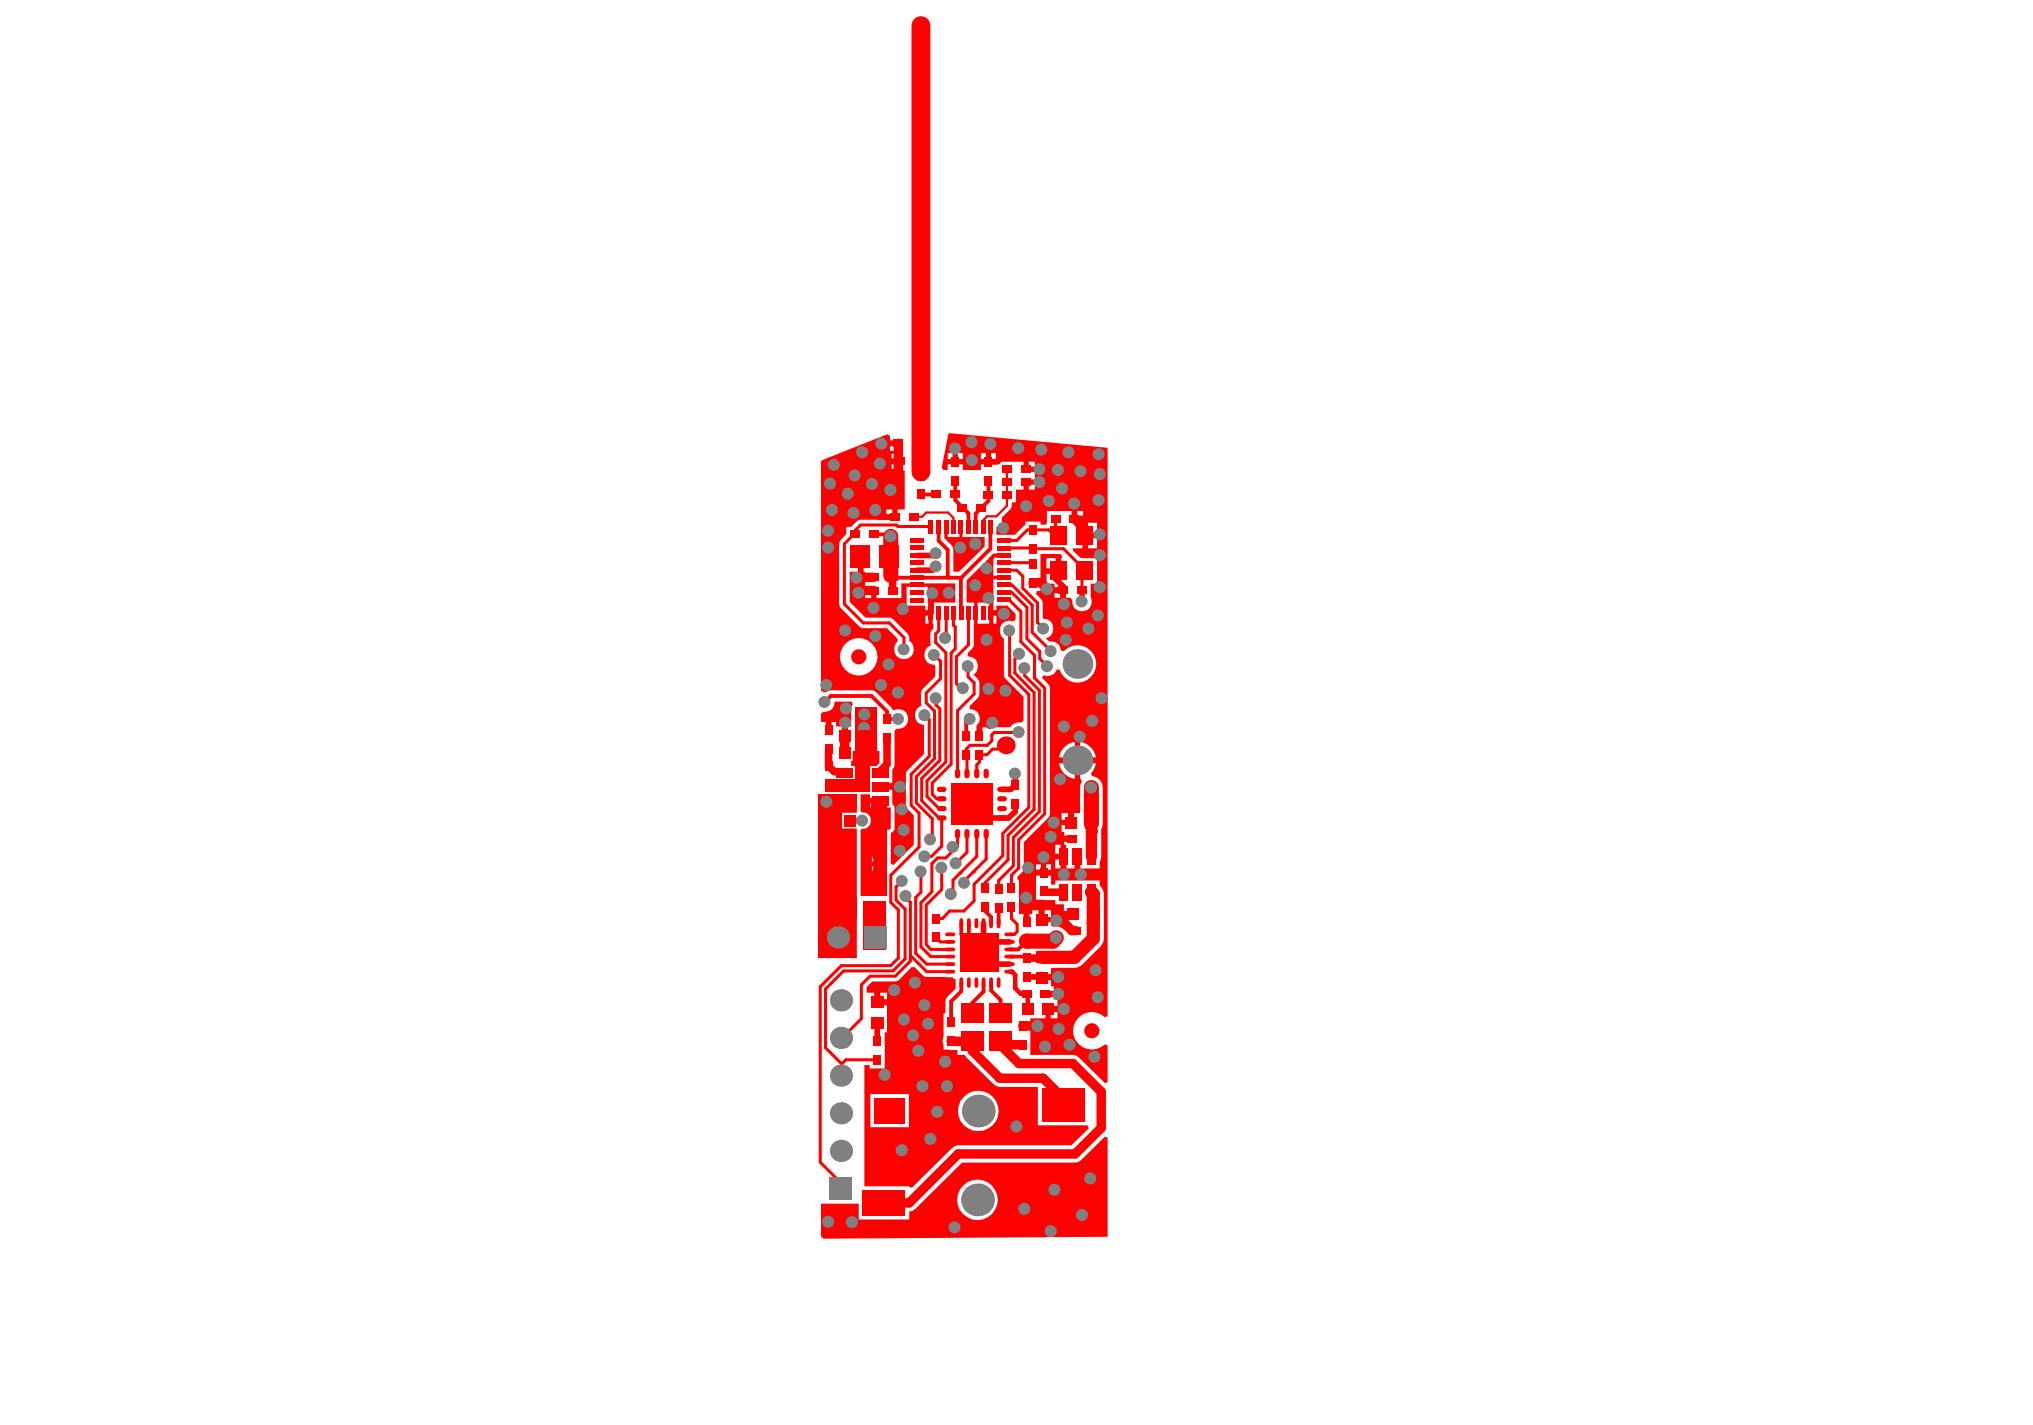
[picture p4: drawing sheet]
<svg xmlns="http://www.w3.org/2000/svg" width="287mm" height="201mm" viewBox="0 0 287 201" stroke-linecap="round" stroke-linejoin="round" font-family="sans-serif">
<g fill="#f00">
<path d="M115.8 100.7l.3-.3a1.4 1.4 0 0 0 1.7-1.4h2.4a.87 .87 0 0 1-.1 .9v2.6h-.5v1.3h-.8v-1.3h-.8v-.6h-.7v1.1h-.8v-1.1h-.7z"/>
<path d="M133.2 74.3h.5v1.5h1.7v-1.5h.4v1.5h3.1v1.3l-3.6 3.6h-.8l-.1-3.4-1.2-1.4z"/>
<path d="M121.9 102.3h1.2v-.3h.4v6.1h-.8v3.2h-1.6l-.2-.2 .1-.2h-.1v-3.5h.7v-1.2h.4v-.4h1.2v-1.6h-1.2v-.7h1.2v-.8l-.1 .5h-1.2zM122.5 106.7v.7h.7v-.7z"/>
<path d="M121.4 112.1h1.3v.5h1.5v.4h.4v.9h1.1v3l-.2 .2h-.9v4.8h-.4v.4h-1.2v4.1h-1.6v-9.3l.2-.1a1.17 1.17 0 0 0 1.2-1.2 1.17 1.17 0 0 0-1.2-1.2l-.2-.1zM122.7 113.4v.5h1.1v-.5zM123 117.1v4.4h.8v-4.4z"/>
<path d="M120.3 106h.6v-.2h2.3v.2h.9v1.7l-.5 .4h-.9v3.2h-2.1v.1h-1.4v-.8h1.4v-2.5h-.5v-.7h.2zM122.5 106.7v.7h.7v-.7zM120.9 106.7v.7h.7v-.7z"/>
<path d="M115.4 113.9l.3-.1 .5 .5v-1.2h.8v1.2l.5-.4h1.3v-.9h.7v.9h1.2l.2 .3v.5h-2.1v2.2h2.1v10h-.7v2.2h.7v6.1h-5.5zM117.5 114.7v.7h.7v-.7zM115.9 114.7v.7h.7v-.7zM115.9 116.2v.8l-.1 .1v4.4h2.4v-5.3zM117.4 122.3v4.4h.8v-4.4zM115.8 122.3v4.4h.8v-4.4zM118.7 126.9v.7h.7v-.7zM118.7 128.3v.8h.7v-.8zM118.6 130.4v1.5h1.5a2.09 2.09 0 0 0-1.5-1.5zM116.9 130.9l-.3 .4-.2 .6h1.4v-1.5l-.5 .2zM118.6 132.7v1.4a2.09 2.09 0 0 0 1.5-1.4zM116.4 132.7a2.09 2.09 0 0 0 1.4 1.4v-1.4z"/>
<path d="M115.8 65l9.4-3.7 .4 .2v.6h1.1v.5h.5v1h-.3l-.1 .4h.5v2.2h-.2l.2 .2h.3v5.5h-1v1.1h-.3v.3l-5.2 .1-1 .9h-.7v1.1l-.8 .8-.2 .5v8.8l2.9 2.9 .5 .2h3.3l1.5 1.5v.5a1.39 1.39 0 0 0 0 2 1.39 1.39 0 0 0 2-.1 1.39 1.39 0 0 0-.3-2 1.14 1.14 0 0 0-.2-1.1l-2.4-2.2h-3.6l-2.2-2.3v-4.2h1.1v-2.2h.8v2.2h.2v.3h1.3v.9h-1.3v1.1h1.3v.3h.3v1.1h3.6v-2.1h7.6v2.7h-3.2v3h.1v.7l-.2 .2a2.58 2.58 0 0 0-.2 2.1v.1a1.38 1.38 0 0 0-.9 1.6 1.38 1.38 0 0 0 1.4 1.1l.1 .2v1.4l-1.8 1.9a2.79 2.79 0 0 0-.1 2.2l-.1 .1a1.38 1.38 0 0 0-.8 1.5 1.38 1.38 0 0 0 1.2 1.2v4.1l-2.3 2.3-.2 .6v4.3l.2 .6 .9 .9v4.1l-2.9 2.9-.3-.2v-4.3l.3-.3 .2-.3v-3.2l-.3-.3v-2.1h-1.7v-.8h1.7v-2l.2-.3 .1-.5v-4.7l.3-.3a1.4 1.4 0 0 0 1.6-1.6 1.4 1.4 0 0 0-2.1-1l-.3-.4-2.4-2.3h-6.4a.7 .7 0 0 1-.8 .2l-.3-.3zM125.6 63v.6h.7v-.6zM125.8 64v.7h.8v-.7zM125.8 65.5v.7h.8v-.7zM125 71.9v.6h.9v-.6zM122 83.7v.7h.9v-.7zM127.9 82.8v2.7h2.7v.6h.4v-1.1h-.1v-2.2zM130.6 86.9v1.1h.4v-1.1zM118.5 92.7a2.65 2.65 0 0 0 5.3 0 2.65 2.65 0 0 0-5.3 0z"/>
<path d="M136.4 81.9l3.4-3.4 .3 .2v2.6h1.5v.4h-1.5v4.4h.5v-.6h1.5l1.2 1.1v.8l-.4 .3a1.39 1.39 0 0 0-1.7 .6 1.39 1.39 0 0 0 .4 1.8l.1 5.5 2.7 2.7v3.4l-.3 .3a1.39 1.39 0 0 0-1.6 .6h-2.3l-.6 .3-.4-.2v-.1h-.7v1.2h-.7v-1.2h.4l-.2-.4a1.37 1.37 0 0 0 .1-1.4 1.37 1.37 0 0 0-1.3-.7v-.5l1.3-1.4 .1-1.8a1.59 1.59 0 0 0-.9-1.2 1.39 1.39 0 0 0 .6-1.6 1.39 1.39 0 0 0-1.3-1l-.1-.4 .8-.8 .1-.4v-6h-1zM140.1 86.9v1.1h.5v-1.1zM137.9 85v3h1.7v-3z"/>
<path d="M115.8 169.8h5.3v2.3h7.2v-1.1l.5-.1 .3-.3 6.6-6.5h16l.5-.1 .3-.3 3.4-3.3 .4 .1v14l-40.2 .3-.3-.3zM135 169.3a2.86 2.86 0 0 0 5.7 0 2.86 2.86 0 0 0-5.7 0z"/>
<path d="M133.8 61.2l22.5 2v80.2l-.4 .1a2.67 2.67 0 0 0-3.8 .1 2.67 2.67 0 0 0 0 3.7 2.67 2.67 0 0 0 3.8 .1l.4 .1v5.2l-.4 .1-4.1-3.8-.4-.1h-6v-3.8h-1.1v-.7h1.1v-.7h2.1v-1.3h.4v-.5h1.3v-.9h-.5v-.3h-1.2v-.9h1.2v-.6h-.4v-.9h-1.4v-.7h1.4v-1h3.3l.7-.2 3-2.9 .2-.3 .2-.8v-6.2a1.53 1.53 0 0 0-.6-1.2v-.7h-6.2v.5h-.6v-1.2h-2.1v3.4h2.7v.6h1.2v1h1.3v.8h-1.3v.9h.5v.6l-.5 .3a1.53 1.53 0 0 0-1.5-.4l-.3-.2v-.4h-1.4v-.4h-.4v-1.4h-.9v.6h-.4v1.2h-.8v-1.2h-.6v-4.8h-.1l-.2-.4 .7-.8 .2-.5v-3.7l3.5-3.4 .2-.6v-17.7l-.2-.5-.9-.9 .2-.4a1.43 1.43 0 0 0 1.9-.8h.4a2.64 2.64 0 0 0 3.7 1.5 2.64 2.64 0 0 0 .9-3.9 2.64 2.64 0 0 0-4-.2l-.4-.1a1.33 1.33 0 0 0-1.7-1.3l-.5-.4a1.4 1.4 0 0 0 1.1-1.5 1.4 1.4 0 0 0-1.4-1.3l-.1-.1v-2.4l-.9-1 .1-.4h.5v-.8h-1.1v-.8h1.1v-3.6h2.8l.3 .3-.2 .3v1.8h-.4v.4h-1.7v1.4h1.2v.5h1.2v.4h.4v1h.6l.3 .4a1.4 1.4 0 0 0 1.6 1.5 1.4 1.4 0 0 0 1-2v-1.8h.9v-3.6h-2.3l-1.1-1.1v-.3h1.3v-3.6h.1v-.2h-1.2v-.4h-.4v-1.1h-3.5l-.1 1.9h-.8v-.4h-2.1v.5l-1.5 1.4h-2.6v-1.2h.8v-1.3l1.3-1.4v-.7h.6v-1.8h1.1v-1.1h.4v-.3h1.2v-1.1h-1.2v-.4h-.4v-1h-3.6l-.3-.4v.7h-2.1v.8h-2.6v-.8h-2.1v.8h-.6l-.2-.3zM139.8 63.9v.9h.7v-.9zM138.4 63.9v.9h.7v-.9zM135.1 63.9v.9h.7v-.9zM133.7 63.9v.9h.7v-.9zM145.1 65.2v.6h.9v-.6zM145.1 68.4v.7h.9v-.7zM152 72.1v.7h.8v-.7zM153.5 73.8v1.3h1.3v-1.3zM153.5 75.9v1.5h1.3v-1.5zM147.6 78.8v1.4h1.3v-1.4zM148.8 83.7v.6h.8v-.6zM152.4 104.7v2.2h2.2a2.65 2.65 0 0 0-2.2-2.2zM150.1 105.4l-.4 .6-.3 .9h2.2v-2.2l-.9 .3zM149.4 107.7a2.65 2.65 0 0 0 2.2 2.2v-2.2zM149.8 114.7v1h.9v-1zM148.9 119.2v1.3h.7v-1.3zM152.4 107.7v2.2l.2 .4-.2 .4v.4v3.6h-.9v1.4h-.4v.3h-1.3v1h.3v.5h1.2v.9h-1.2v.4h.3v3.4h1.2v-1.7h.8v1.7h2.7v-1.1l.3-.6-.1-3.8 .3-.9v-5.1a1.65 1.65 0 0 0-1.5-1.6l-.2-.3 .4-.6 .3-.9zM148.9 121.3v1.3h.7v-1.3zM147.6 122v.7h.7v-.7zM146.2 122v.7h.6v-.7zM147.4 128.4v1h.9v-1zM148.2 142.8v.9h1v-.9z"/>
<path d="M122.3 139.3l.8-.8 3.5-.1 .2-.1 1.8-1.8h.4l1.4 1.3 4 .1v.2l.4 .1v1.3l-1.4 1.5v2h-.3v3.3a1.15 1.15 0 0 0 0 1.2v.6l2 .1v.7h1l.2 .3 4.3 4.1 .4 .1h5.4v5.4h7l.2 .4-2.4 2.4h-16l-.5 .1-6.1 5.9-.3-.2h-6.4v-17.1h.8v.5h2.1v-5.1h.3v-3.9h-1.3v-.4h-.5v-1.3h-.9l-.1-.1zM124.2 140.1v.9h.9v-.9zM122.8 154.4v4.7h5.4v-4.7zM136 154.8a2.85 2.85 0 0 0 .8 4.5 2.85 2.85 0 0 0 4.1-2.3 2.85 2.85 0 0 0-3.6-3l-.7 .3z"/>
</g>
<path d="M119.3 149.5l-.5 .6v1.6M118.3 166.6v1.9" fill="none" stroke="#f00" stroke-width=".43"/>
<path d="M117.5 117.6h1.8M119.3 124.4v1.9h-2.3" fill="none" stroke="#f00" stroke-width=".32"/>
<path d="M116.8 118.8h2.2M116.9 110.8v.1h2.6M116.6 125.9h2.4M116.8 125h2.2" fill="none" stroke="#f00" stroke-width="1.1"/>
<path d="M119.4 100v.3M117.2 101.5h.9l.1 .1M119.2 102.1v1.7M123.8 144.3v2.6" fill="none" stroke="#f00" stroke-width=".8"/>
<path d="M117.2 98.2l-.8 .9" fill="none" stroke="#f00" stroke-width=".53"/>
<circle cx="123.8" cy="144.3" r=".4" fill="#f00"/>
<g fill="none" stroke="#f00" stroke-width=".43">
<path d="M121.4 74.1l-.8 .8M126.5 74.1l.2 .2M127.5 90v1.6M130.7 97.8v1.4l1.1 1.1M132.1 98.5v1l.5 .5M132.4 89l-.4 .4v1.3M132.7 93.3v2.5M130 109.8v3.2M130.8 110.2v2.2M131.5 118.2l-.2 .3M131.5 110.5v1.6l.7 .6h.7M132.5 114.1h.4"/>
<path d="M132.5 115.4h.4M132.9 119.4l-1.5 1.5h-.9M122.7 137.8l-1.2 1.2M125.7 127.3l1 1.1M126.4 127l1.3 1.3M126.7 135.2l-1 1.1M127.3 124.3l-.9 .9M127.7 135.3l-1.7 1.7M127.8 126.7l.6 .6M128.4 135.6l-2.1 2.2M129.9 123v2.9M130.7 133.3l.6 .7"/>
<path d="M132.1 132.3l.6 .6M132.3 121.1l-.8 .8M132.9 122.4v3.1M134 128.6h2"/>
</g>
<path d="M130.7 72.3l-.6 .6-.9 .1M121.9 117.6h2.3M121.9 124.4v1.9h2.3" fill="none" stroke="#f00" stroke-width=".32"/>
<path d="M125.9 81.5v1.8M122.3 118.8h1.7M122.3 125.9h1.5M122.3 125.3h1.7" fill="none" stroke="#f00" stroke-width="1.1"/>
<path d="M123.5 72.5l.5 .5M132.3 78.3l-2.9 .1M129.4 80.5h2.1M121.8 110l-.8 .9M122 106.2l-.2 .2M126.9 110.9l.1 .1" fill="none" stroke="#f00" stroke-width=".8"/>
<path d="M129.9 69.8h2.2M125.1 101.5h1.6M135.6 139.9l-1.4 1.4M135.6 131.9l1.4 1.3" fill="none" stroke="#f00" stroke-width=".53"/>
<path d="M134.2 146.9h.1" fill="none" stroke="#f00" stroke-width="1.3"/>
<circle cx="135.5" cy="123.2" r=".21" fill="#f00"/>
<path d="M135 121.4l-.3 .2 .2 .2M135.5 123.2l-1.1 1v1.4l-.2 .3v.3M136 124.3v.3" fill="none" stroke="#f00" stroke-width=".43"/>
<circle cx="134.9" cy="121.8" r=".21" fill="#f00"/>
<path d="M133.5 89.4l-.1 .1v.5M134.8 88.5v3.1l-.6 .6M134.9 92.7v3.8M136 96.9l-.2 .2h-.1h.2M136.6 94v1.5M135.1 119.4l-1.7 1.7M136.3 105.7v1.1M136.3 106.5l.1 .1v2.6M136.4 120.3l-1.5 1.5" fill="none" stroke="#f00" stroke-width=".43"/>
<path d="M136.8 101.5l-.5 .5v1.8" fill="none" stroke="#f00" stroke-width=".53"/>
<path d="M136.6 86.5h.1" fill="none" stroke="#f00" stroke-width=".32"/>
<circle cx="135.6" cy="81.5" r=".27" fill="#f00"/>
<path d="M135 67.8l-.2 .2v2.6M136.6 72.4v1.9M133.7 81.3l.2 .2h1.7M138.7 127.8v.5l1.1 1.1v.9M139.8 139.8l1.3 1.3v1.9M140.6 127.8l.3 .3v2.2" fill="none" stroke="#f00" stroke-width=".53"/>
<path d="M133.8 72.3l.7 .8v1.2" fill="none" stroke="#f00" stroke-width=".32"/>
<path d="M140 102h-1.3l-.5 .5v1.3M138.8 134l-.6 .5M138.9 132.2l-.1 .1v1.7M139.5 135.7l.3 .3M139.8 132.9l-1 1.1" fill="none" stroke="#f00" stroke-width=".8"/>
<path d="M140 105.7l-.8 .8h-1v1.1l-.4 .3v1.3M140.2 103.4l-.3 .3v.8M139 124.6v.8M140.9 124.3v1.1" fill="none" stroke="#f00" stroke-width=".43"/>
<circle cx="139.8" cy="86.5" r=".16" fill="#f00"/>
<path d="M137.6 72.5v1.9M139.4 67.8v2.9M140.2 78.4l-.4 .5M144.8 132.8l-1.1 1.2h-1.3" fill="none" stroke="#f00" stroke-width=".53"/>
<path d="M140.6 72.9h-1.4l-.5 .5v.9" fill="none" stroke="#f00" stroke-width=".32"/>
<path d="M141.1 64.8l-.4 .4h-1.3M143.2 114.5l-.9 .9M143.2 110.8l-.6 .6" fill="none" stroke="#f00" stroke-width=".8"/>
<path d="M142.4 137.1h.3l.5 .5M144 140.2h.8l.2 .2v2" fill="none" stroke="#f00" stroke-width=".64"/>
<path d="M143.2 93v2M144.6 94.3v1M143.8 103.3l-.1 .1M142.7 128v1.6l.8 .8M143.5 131.5l-.4 .4h-.7M143.7 122.5l-1 1v1.9" fill="none" stroke="#f00" stroke-width=".43"/>
<circle cx="142.4" cy="89" r=".21" fill="#f00"/>
<path d="M142.4 84.7l1.6 1.6M142.7 89.5h-.1M143.4 80.5l.9 .8v1.7M146.4 85.1v2.7M146.7 92.9l1 1.1" fill="none" stroke="#f00" stroke-width=".43"/>
<path d="M148.9 80.7v1M147.5 140.2h1.8" fill="none" stroke="#f00" stroke-width=".8"/>
<path d="M149 132.3l-.5 .5" fill="none" stroke="#f00" stroke-width="2.1"/>
<path d="M146.8 82.2l.9 .9" fill="none" stroke="#f00" stroke-width="1.3"/>
<circle cx="148.9" cy="73.2" r=".21" fill="#f00"/>
<path d="M152 123.1l.3 .3" fill="none" stroke="#f00" stroke-width=".8"/>
<path d="M152.6 80.7v2.6M153.1 80.5v.1" fill="none" stroke="#f00" stroke-width=".43"/>
<circle cx="152.6" cy="83.3" r=".21" fill="#f00"/>
<path d="M126.7 62.6v4.4l.2 .2M151.6 73.2l1 1v1.5M123.3 83.3h-1.8l-.4 .3M123.3 81.5h-2.4M119.2 103.8v2.4M151.2 131.3h.5M134.2 146.9h3M155.4 154.1v5.1" fill="none" stroke="#f00" stroke-width="1.3"/>
<g fill="none" stroke="#f00" stroke-width=".43">
<path d="M119.1 76.7v8.5l2.7 2.7h3.7l2 2.1M121.4 74.1h5.1M144.9 74.8l-1.5 1.5M148.9 73.2v2.5l-.9-.9M131.8 92.4l.9 .9M132.4 86.5v2.5M132.7 95.8l-2 2M133.4 92.1v15.4M133.5 86.5v2.9M134.2 92.2v15.6M134.5 86.5v1.7l.3 .3M134.9 96.5l.3 .2"/>
<path d="M136.6 86.5v4.5l-1.7 1.7M142.4 89v6.3l2.7 2.7v15.9M142.7 83.6l2.2 2.1v4.4M142.7 82.5l2.9 2.9v3.8M143.8 92.3l-.6 .7M144 86.3v4.3M146.4 87.8l.8 .9M146.6 97.4v17.1M146.7 91.9v1M147.4 97.1v17.7M128.5 109.3v4.3M129.7 114.7v4.8"/>
<path d="M130 113l2.5 2.4M130.5 100.9l.6 .7v5.1M130.8 112.4l1.7 1.7M131.8 100.3v6.7l-2.5 2.6v3.7l2.2 2.2v2.7M132.6 100v7.3l-2.6 2.5M132.9 115.4v4M135.1 100.3v8.9M135.1 117.7v1.7M136.4 117.7v2.6M136.8 105.2l-.5 .5M137.8 117.7v3.2M139.1 117.7v3.5"/>
<path d="M139.9 104.5l-.6 .7M142.2 117.9v3.4M143 118.2v4M143.7 118.5v4M115.7 139.2v24.8M118.7 136.3h7M121.5 139v4.8l-2.7 2.7M122.7 137.8h3.6M125.7 123.5v3.8M126 137h-7l-2.5 2.6v8.2l2.3 2.3M126.4 125.2v1.8M126.7 128.4v6.8"/>
<path d="M127.7 128.3v7M127.8 126.4v.3M128.4 127.3v8.3M129.9 125.9l-.7 .7v7.9l1.5 1.5h3.4M130.7 137.1h3.4M131.3 134h2.8M131.5 121.9v3.9l-1.6 1.6v6.2l1.4 1.4M132.7 132.9h1.4M132.9 125.5l-2.2 2.2v5.6M134 128.6l-1 1h-.9M137.4 127.1l-1.4 1.5M143.5 130.4v1.1"/>
<path d="M118.8 151.7v.1M119.3 149.5h4.5"/>
</g>
<path d="M142.1 66v5.4M119.3 117.6v1.8M121.9 117.6v1.8" fill="none" stroke="#f00" stroke-width=".32"/>
<path d="M116.8 117.9h2.2M116.9 105.7v2.4l.8 .8h1.8M122.3 117.9h1.7M125.1 104.1v3.7M151.6 135.1l-.1 .1" fill="none" stroke="#f00" stroke-width="1.1"/>
<g fill="none" stroke="#f00" stroke-width=".8">
<path d="M124 73h2.3M132.1 79.9l-.6 .6M151.6 71.1v2.1M131.6 83.7l-.2 .2v2.6M152.6 83.3v1.6M117.2 101.5v-.3h-.3v1.8M119.4 100.3l-1.2 1.3M119.5 110.9h1.5M120.5 115.8h1.2M121.8 106.4v3.6M143.2 109.2v1.6M143.2 113.4v1.1"/>
<path d="M138.2 134.5l1.3 1.2M138.8 130.3v2M139.8 136h2.6M139.8 132.9h2.6M152 120.9v2.2"/>
</g>
<g fill="none" stroke="#f00" stroke-width=".53">
<path d="M125.4 75.4l.3 .3M129.9 65.2v1.9M132.4 74.3v2M133.7 77.6v3.7M134.8 70.6l1.8 1.8M139.4 70.7l-1.8 1.8M139.7 74.2v3.2M139.8 78.9v.8M117.2 98.2h5.8l2.1 2.2v1.1M135.6 81.5v5M135.6 130.3v1.6M135.6 138.7v1.2"/>
<path d="M136.7 130.3v2.6M137 133.2l1.2 1.3M138.8 138.7v1.2l-1.6 1.6v1.5M139.8 138.7v1.1M142.4 135h2.2l.2 .2M154 125.9v4.1M134.2 141.3v2.9"/>
</g>
<path d="M143.2 137.6v1.9l.8 .7" fill="none" stroke="#f00" stroke-width=".64"/>
<path d="M125.7 75.7v5.5" fill="none" stroke="#f00" stroke-width="2.1"/>
<circle cx="137.3" cy="123" r=".21" fill="#f00"/>
<path d="M141.6 76.3h1.8M132 90.7l1.4 1.4M136.6 95.5l.8 .9M137.4 97.9l-2.3 2.4M141.6 84.7h.8M141.6 82.5h1.1M141.6 80.5h1.8M141.6 83.6h1.1M140 105.7h1.9M132.3 121.1h1.1M137.3 123l-1.3 1.3" fill="none" stroke="#f00" stroke-width=".43"/>
<path d="M137.3 115.4h5M141.4 111.4h1.2M144.8 137.9h4.5M147.9 142.4h2.2" fill="none" stroke="#f00" stroke-width=".8"/>
<path d="M132.4 76.3l1.3 1.3M140.2 78.4h1.4M129.4 81.5h4.5" fill="none" stroke="#f00" stroke-width=".53"/>
<path d="M130.7 72.3h3.1M142.1 71.4l-1.5 1.5" fill="none" stroke="#f00" stroke-width=".32"/>
<circle cx="144.8" cy="132.8" r="1.06" fill="#f00"/>
<path d="M154 116.1v.1M144.8 132.8h3.7" fill="none" stroke="#f00" stroke-width="2.1"/>
<path d="M145.7 82.2h1.1M150.1 129.4v.2l-.3 .3 1.4 1.4M137.2 146.9v1.4l3.8 3.9M141.6 147.4l-.5-.5v.6M147.2 152.2l2.8 2.8v.9M151.4 150.1l4 4" fill="none" stroke="#f00" stroke-width="1.3"/>
<g fill="none" stroke="#f00" stroke-width=".43">
<path d="M120.6 75.4h-.1l-1.4 1.3M144.9 74.8h3.1M145.6 77.3l.1 .1h4.3M137.4 96.4v1.5M144.9 90.1l1.8 1.8M145.6 89.2l2.7 2.7M128.5 113.6l1.2 1.1M131.1 106.7l-2.6 2.6M133.4 107.5l-2.6 2.7M134.2 107.8l-2.7 2.7M136.8 105.2h2.5M141.5 117.6v3.1l-4.1 4.1v2.3"/>
<path d="M118.7 136.3l-3 2.9M128.4 134.8l2.3 2.3M131.3 135h2.8M137.8 120.9l-2.3 2.3M139.1 121.2l-1.8 1.8M142.2 121.3l-3.2 3.3M143 122.2l-2.1 2.1M115.7 164l2.6 2.6"/>
</g>
<path d="M148.9 81.7l1.1 1v.6M150 85.1l.1 .1M135.2 113.4l2.1 2" fill="none" stroke="#f00" stroke-width=".8"/>
<path d="M125.1 107.8l-1 1.1M144.8 135.2h6.7" fill="none" stroke="#f00" stroke-width="1.1"/>
<path d="M123.3 75.4h2.1" fill="none" stroke="#f00" stroke-width=".53"/>
<path d="M154.2 130.2v2.2l-2.6 2.7h-4.7" fill="none" stroke="#f00" stroke-width="1.9"/>
<circle cx="154" cy="117.3" r=".8" fill="#f00"/>
<path d="M147.3 125.9h2.7" fill="none" stroke="#f00" stroke-width="1.1"/>
<path d="M150 83.3v1.8M124.1 110.9h2.8M150 120.9v2.3" fill="none" stroke="#f00" stroke-width=".8"/>
<path d="M154 125.9l.2 .3v4.1" fill="none" stroke="#f00" stroke-width="1.9"/>
<path d="M154 117.3v3.6" fill="none" stroke="#f00" stroke-width="1.6"/>
<g fill="none" stroke="#f00" stroke-width=".43">
<path d="M126.7 74.3h4.7M141.6 79.4h4l.1 .2M141.6 77.3h4M150 77.4l3.1 3.1M143.2 95l2.7 2.7v16.5l-3.7 3.7M144 90.6l1.9 1.9v3.2l1.5 1.4M144.3 83l2.1 2.1M144.6 95.3l2 2.1M129.7 119.5l-4 4M140.2 103.4h3.5M145.1 113.9l-3.6 3.7M146.6 114.5l-3.6 3.7"/>
<path d="M147.4 114.8l-3.7 3.7"/>
</g>
<path d="M141 152.2h6.2M141.1 147.5l2.7 2.6h7.6M141.6 147.4h2.2M144.3 144.8h2.1M155.4 159.2l-3.7 3.6h-16.5l-6.9 6.9h-3.6" fill="none" stroke="#f00" stroke-width="1.3"/>
<path d="M139.7 77.4l-4.1 4.1M125.9 81.5h3.5" fill="none" stroke="#f00" stroke-width=".53"/>
<path d="M154 111.1v5" fill="none" stroke="#f00" stroke-width="2.1"/>
<path d="M129.9 3.6v63" fill="none" stroke="#f00" stroke-width="2.7"/>
<g fill="#f00">
<path d="M120.6 99.9h3v7.9h-3z" fill-rule="evenodd"/>
<path d="M119.9 126.7h1v2.8h-1z" fill-rule="evenodd"/>
<path d="M115.4 113.8h3.1v3.3h-3.1z" fill-rule="evenodd"/>
<path d="M116.4 110.1h6.3v1.7h-6.3z" fill-rule="evenodd"/>
<path d="M115.6 112.1h2.9v5.6h-2.9z" fill-rule="evenodd"/>
<path d="M115.4 112.1h5.5v2.2h-5.5z" fill-rule="evenodd"/>
<path d="M123 112.9h2.1v4.8h-2.1z" fill-rule="evenodd"/>
<path d="M115.4 117.1h4.7v17.6h-4.7z" fill-rule="evenodd"/>
<path d="M121.7 127.2h3.2v6.8h-3.2z" fill-rule="evenodd"/>
</g>
<path d="M118.7 119.1a3.4 3.4 0 0 0 0 5.6M122.6 119.1a3.4 3.4 0 0 1 0 5.6" fill="none" stroke="#f00" stroke-width="1.5"/>
<g fill="none" stroke="#f00" stroke-width="1.1">
<circle cx="121.1" cy="92.7" r=".53"/>
<circle cx="154" cy="145.5" r=".53"/>
</g>
<g fill="#808080">
<circle cx="147.2" cy="121" r=".85"/>
<circle cx="150.5" cy="87.8" r=".85"/>
<circle cx="152.3" cy="104" r=".85"/>
<circle cx="154.6" cy="136.9" r=".85"/>
<circle cx="143.4" cy="159" r=".85"/>
<circle cx="144.5" cy="170.6" r=".85"/>
<circle cx="131.3" cy="160.7" r=".85"/>
<circle cx="132.2" cy="156.9" r=".85"/>
<circle cx="135.8" cy="97.1" r=".85"/>
<circle cx="143.2" cy="109.2" r=".85"/>
<circle cx="121.9" cy="102.7" r=".85"/>
<circle cx="119.3" cy="100" r=".85"/>
<circle cx="149" cy="132.3" r=".85"/>
<circle cx="121.9" cy="100.8" r=".85"/>
<circle cx="148.2" cy="173.7" r=".85"/>
<circle cx="134.7" cy="173.2" r=".85"/>
<circle cx="139.2" cy="90.3" r=".85"/>
<circle cx="141.8" cy="97.5" r=".85"/>
<circle cx="139.4" cy="97.2" r=".85"/>
<circle cx="126.9" cy="120.1" r=".85"/>
<circle cx="127.5" cy="117.1" r=".85"/>
<circle cx="127.2" cy="114.2" r=".85"/>
<circle cx="152.5" cy="123.4" r=".85"/>
<circle cx="150.1" cy="123.4" r=".85"/>
<circle cx="121.6" cy="115.8" r=".85"/>
<circle cx="129.9" cy="123" r=".85"/>
<circle cx="130.4" cy="120.9" r=".85"/>
<circle cx="134.4" cy="119.5" r=".85"/>
<circle cx="131.2" cy="118.5" r=".85"/>
<circle cx="140" cy="102" r=".85"/>
<circle cx="148.7" cy="116.1" r=".85"/>
<circle cx="153.9" cy="111.1" r=".85"/>
<circle cx="133.3" cy="90" r=".85"/>
<circle cx="131.7" cy="92.4" r=".85"/>
<circle cx="132.8" cy="122.4" r=".85"/>
<circle cx="134.1" cy="126.2" r=".85"/>
<circle cx="148.2" cy="118.1" r=".85"/>
<circle cx="145" cy="122.4" r=".85"/>
<circle cx="143.7" cy="103.3" r=".85"/>
<circle cx="136.8" cy="101.5" r=".85"/>
<circle cx="126.9" cy="111" r=".85"/>
<circle cx="149" cy="129.9" r=".85"/>
<circle cx="144.8" cy="126.7" r=".85"/>
<circle cx="129.1" cy="138.7" r=".85"/>
<circle cx="116.6" cy="96.7" r=".85"/>
<circle cx="116.6" cy="113.1" r=".85"/>
<circle cx="116.3" cy="99.1" r=".85"/>
<circle cx="119.2" cy="102" r=".85"/>
<circle cx="126.7" cy="101.5" r=".85"/>
<circle cx="125.6" cy="75.7" r=".85"/>
<circle cx="149.3" cy="137.9" r=".85"/>
<circle cx="150.1" cy="142.4" r=".85"/>
<circle cx="149.3" cy="140.2" r=".85"/>
<circle cx="130.4" cy="100.9" r=".85"/>
<circle cx="132" cy="98.5" r=".85"/>
<circle cx="127.2" cy="124.3" r=".85"/>
<circle cx="134.8" cy="121.8" r=".85"/>
<circle cx="117.6" cy="65.6" r=".85"/>
<circle cx="150.1" cy="85.2" r=".85"/>
<circle cx="121.1" cy="83.6" r=".85"/>
<circle cx="154.9" cy="140.7" r=".85"/>
<circle cx="154.9" cy="86.8" r=".85"/>
<circle cx="155.1" cy="82.9" r=".85"/>
<circle cx="155.1" cy="78.3" r=".85"/>
<circle cx="155.1" cy="75.4" r=".85"/>
<circle cx="126.1" cy="139.7" r=".85"/>
<circle cx="125.3" cy="93.7" r=".85"/>
<circle cx="120.2" cy="172.5" r=".85"/>
<circle cx="155.1" cy="66.9" r=".85"/>
<circle cx="117.4" cy="72" r=".85"/>
<circle cx="120.6" cy="67.1" r=".85"/>
<circle cx="155" cy="64.1" r=".85"/>
<circle cx="146.9" cy="63.5" r=".85"/>
<circle cx="137.1" cy="62.4" r=".85"/>
<circle cx="133.6" cy="153.3" r=".85"/>
<circle cx="130.1" cy="153.3" r=".85"/>
<circle cx="135.8" cy="112.1" r=".69"/>
<circle cx="138.3" cy="114.7" r=".69"/>
<circle cx="138.3" cy="112.1" r=".69"/>
<circle cx="150.9" cy="147.4" r=".85"/>
<circle cx="147.4" cy="147.7" r=".85"/>
<circle cx="127.2" cy="162.3" r=".85"/>
<circle cx="116.8" cy="172.4" r=".85"/>
<circle cx="153.8" cy="166.3" r=".85"/>
<circle cx="152.6" cy="171.4" r=".85"/>
<circle cx="154.4" cy="149.1" r=".85"/>
<circle cx="149.3" cy="145.2" r=".85"/>
<circle cx="129.6" cy="148.3" r=".85"/>
<circle cx="130.9" cy="144.4" r=".85"/>
<circle cx="127.5" cy="143.9" r=".85"/>
<circle cx="155.4" cy="98.5" r=".85"/>
<circle cx="123.5" cy="89.8" r=".85"/>
<circle cx="126.7" cy="97.7" r=".85"/>
<circle cx="117.1" cy="68.2" r=".85"/>
<circle cx="123.5" cy="72" r=".85"/>
<circle cx="123" cy="68.3" r=".85"/>
<circle cx="155" cy="70.6" r=".85"/>
<circle cx="148" cy="70.7" r=".85"/>
<circle cx="150.7" cy="63.8" r=".85"/>
<circle cx="152.6" cy="84.9" r=".85"/>
<circle cx="146.4" cy="144.8" r=".85"/>
<circle cx="136.9" cy="133.2" r=".69"/>
<circle cx="139.4" cy="133.2" r=".69"/>
<circle cx="136.9" cy="135.7" r=".69"/>
<circle cx="139.4" cy="135.7" r=".69"/>
<circle cx="119.2" cy="89" r=".85"/>
<circle cx="127.4" cy="85.9" r=".85"/>
<circle cx="141.6" cy="86.6" r=".85"/>
<circle cx="151.5" cy="71.1" r=".85"/>
<circle cx="153.5" cy="88.7" r=".85"/>
<circle cx="141.5" cy="74.5" r=".85"/>
<circle cx="139.2" cy="80.2" r=".85"/>
<circle cx="139.4" cy="84.4" r=".85"/>
<circle cx="137.6" cy="82.6" r=".85"/>
<circle cx="137.6" cy="76.7" r=".85"/>
<circle cx="135.5" cy="77.3" r=".85"/>
<circle cx="116.8" cy="77.3" r=".85"/>
<circle cx="123.2" cy="85.8" r=".85"/>
<circle cx="120.8" cy="81.5" r=".85"/>
<circle cx="120.4" cy="72.4" r=".85"/>
<circle cx="116.8" cy="74.9" r=".85"/>
<circle cx="137.1" cy="64.9" r=".85"/>
<circle cx="146.6" cy="66.2" r=".85"/>
<circle cx="139.7" cy="62.7" r=".85"/>
<circle cx="121.6" cy="63.8" r=".85"/>
<circle cx="125.6" cy="69.1" r=".85"/>
<circle cx="124.1" cy="65.4" r=".85"/>
<circle cx="149.2" cy="66.3" r=".85"/>
<circle cx="146.6" cy="68" r=".85"/>
<circle cx="144.8" cy="71.4" r=".85"/>
<circle cx="143.7" cy="63.2" r=".85"/>
<circle cx="149.8" cy="68.9" r=".85"/>
<circle cx="119.6" cy="69.7" r=".85"/>
<circle cx="134.7" cy="63.3" r=".85"/>
<circle cx="149.6" cy="110" r=".85"/>
<circle cx="147.7" cy="83.1" r=".85"/>
<circle cx="148.2" cy="91.9" r=".85"/>
<circle cx="130.4" cy="141.8" r=".85"/>
<circle cx="128.8" cy="146.1" r=".85"/>
<circle cx="154.1" cy="101.7" r=".85"/>
<circle cx="148.8" cy="167.9" r=".85"/>
<circle cx="124.8" cy="151.7" r=".85"/>
<circle cx="133.3" cy="149.8" r=".85"/>
<circle cx="147.2" cy="88.7" r=".85"/>
<circle cx="124.3" cy="96.7" r=".85"/>
<circle cx="150.1" cy="102.5" r=".85"/>
<circle cx="132" cy="78.1" r=".85"/>
<circle cx="127.5" cy="91.6" r=".85"/>
<circle cx="147.7" cy="94" r=".85"/>
<circle cx="144.5" cy="94.3" r=".85"/>
<circle cx="143.8" cy="92.3" r=".85"/>
<circle cx="150.4" cy="90.3" r=".85"/>
<circle cx="136.5" cy="94" r=".85"/>
<circle cx="127.7" cy="126.4" r=".85"/>
<circle cx="136" cy="114.5" r=".69"/>
<circle cx="136" cy="124.6" r=".85"/>
<circle cx="133.9" cy="83.6" r=".85"/>
<circle cx="132" cy="79.9" r=".85"/>
<circle cx="131.5" cy="83.7" r=".85"/>
<circle cx="142.4" cy="89" r=".85"/>
<circle cx="124.3" cy="62.6" r=".85"/>
<circle cx="152.4" cy="66.5" r=".85"/>
<circle cx="118.2" cy="132.3" r="1.57"/>
<circle cx="118.6" cy="162.4" r="1.57"/>
<circle cx="118.6" cy="141.2" r="1.57"/>
<circle cx="118.6" cy="151.8" r="1.57"/>
<circle cx="118.6" cy="157.1" r="1.57"/>
<circle cx="137.9" cy="169.3" r="2.31"/>
<circle cx="138" cy="156.8" r="2.31"/>
<circle cx="152" cy="107.3" r="2.1"/>
<circle cx="118.6" cy="146.5" r="1.57"/>
<circle cx="152" cy="93.7" r="2.1"/>
</g>
<g fill="#808080">
<path d="M117 166.1h3.2v3.2h-3.2z" fill-rule="evenodd"/>
<path d="M121.9 130.7h3.2v3.2h-3.2z" fill-rule="evenodd"/>
</g>
<g fill="#f00">
<path d="M116.4 110.1h1v1.3h-1z" fill-rule="evenodd"/>
<path d="M118.4 105.4h1.6v1.6h-1.6z" fill-rule="evenodd"/>
<path d="M116.4 107.4h1v1.4h-1z" fill-rule="evenodd"/>
<path d="M116.4 102.4h1v1.3h-1z" fill-rule="evenodd"/>
<path d="M118.4 103h1.6v1.6h-1.6z" fill-rule="evenodd"/>
<path d="M123.2 148.9h1.1v1.3h-1.1z" fill-rule="evenodd"/>
<path d="M121.9 127.2h1.6v1.6h-1.6z" fill-rule="evenodd"/>
<path d="M121.3 105.4h1.5v1.6h-1.5z" fill-rule="evenodd"/>
<path d="M121.3 103h1.5v1.6h-1.5z" fill-rule="evenodd"/>
<path d="M122.6 80.9h1.4v1.1h-1.4z" fill-rule="evenodd"/>
<path d="M125.2 80.9h1.4v1.1h-1.4z" fill-rule="evenodd"/>
<path d="M125.6 72.4h1.3v1.1h-1.3z" fill-rule="evenodd"/>
<path d="M126.3 64.6h1.4v1h-1.4z" fill-rule="evenodd"/>
<path d="M131.5 131.6h1.1v1.3h-1.1z" fill-rule="evenodd"/>
<path d="M131.5 129h1.1v1.3h-1.1z" fill-rule="evenodd"/>
<path d="M132.2 85.6h.5v1.9h-.5z" fill-rule="evenodd"/>
<path d="M131 85.6h.6v1.9h-.6z" fill-rule="evenodd"/>
<path d="M129.4 69.1h1.1v1.3h-1.1z" fill-rule="evenodd"/>
<path d="M131.4 69.2h1.3v1.1h-1.3z" fill-rule="evenodd"/>
<path d="M135.8 105.9h1v1.2h-1z" fill-rule="evenodd"/>
<path d="M135.8 103.2h1v1.3h-1z" fill-rule="evenodd"/>
<path d="M135.3 85.6h.6v1.9h-.6z" fill-rule="evenodd"/>
<path d="M136.4 85.6h.5v1.9h-.5z" fill-rule="evenodd"/>
<path d="M134.2 85.6h.6v1.9h-.6z" fill-rule="evenodd"/>
<path d="M134.2 67.1h1.1v1.4h-1.1z" fill-rule="evenodd"/>
<path d="M134.1 69.2h1.3v1.1h-1.3z" fill-rule="evenodd"/>
<path d="M134.2 64.5h1.1v1.3h-1.1z" fill-rule="evenodd"/>
<path d="M138.4 127.4h1.1v1.3h-1.1z" fill-rule="evenodd"/>
<path d="M140.4 127.4h1v1.4h-1z" fill-rule="evenodd"/>
<path d="M138.4 124.7h1.1v1.3h-1.1z" fill-rule="evenodd"/>
<path d="M140.4 124.8h1v1.3h-1z" fill-rule="evenodd"/>
<path d="M137.6 105.8h1.1v1.4h-1.1z" fill-rule="evenodd"/>
<path d="M137.6 103.2h1.1v1.3h-1.1z" fill-rule="evenodd"/>
<path d="M138.4 85.6h.6v1.9h-.6z" fill-rule="evenodd"/>
<path d="M139.4 85.6h.6v1.9h-.6z" fill-rule="evenodd"/>
<path d="M138.9 67.1h1.1v1.4h-1.1z" fill-rule="evenodd"/>
<path d="M138.8 69.3h1.3v1.1h-1.3z" fill-rule="evenodd"/>
<path d="M138.9 64.5h1.1v1.3h-1.1z" fill-rule="evenodd"/>
<path d="M143.8 144.1h1v1.3h-1z" fill-rule="evenodd"/>
<path d="M144.2 139.7h1.3v1.1h-1.3z" fill-rule="evenodd"/>
<path d="M144.3 137.2h1.1v1.3h-1.1z" fill-rule="evenodd"/>
<path d="M144.3 132.2h1.1v1.2h-1.1z" fill-rule="evenodd"/>
<path d="M142.2 127.4h1v1.3h-1z" fill-rule="evenodd"/>
<path d="M142.2 124.7h1v1.3h-1z" fill-rule="evenodd"/>
<path d="M142.7 110.1h1.1v1.3h-1.1z" fill-rule="evenodd"/>
<path d="M144.1 67.5h1.4v1.1h-1.4z" fill-rule="evenodd"/>
<path d="M146.8 139.7h1.3v1.1h-1.3z" fill-rule="evenodd"/>
<path d="M147.1 141.6h1.6v1.6h-1.6z" fill-rule="evenodd"/>
<path d="M146.2 137.2h1.5v1.6h-1.5z" fill-rule="evenodd"/>
<path d="M146.2 131.9h1.5v1.5h-1.5z" fill-rule="evenodd"/>
<path d="M146.7 122.4h1v1.4h-1z" fill-rule="evenodd"/>
<path d="M148.2 72.6h1.4v1.1h-1.4z" fill-rule="evenodd"/>
<path d="M150.6 128.2h1.6v1.6h-1.6z" fill-rule="evenodd"/>
<path d="M150.9 72.6h1.4v1.1h-1.4z" fill-rule="evenodd"/>
<path d="M116.4 105h1v1.4h-1z" fill-rule="evenodd"/>
<path d="M123.2 146.3h1.1v1.2h-1.1z" fill-rule="evenodd"/>
<path d="M122.6 82.8h1.4v1.1h-1.4z" fill-rule="evenodd"/>
<path d="M122.6 74.9h1.4v1h-1.4z" fill-rule="evenodd"/>
<path d="M125.2 82.8h1.4v1.1h-1.4z" fill-rule="evenodd"/>
<path d="M126.1 62h1.3v1.1h-1.3z" fill-rule="evenodd"/>
<path d="M129.4 66.5h1.1v1.3h-1.1z" fill-rule="evenodd"/>
<path d="M132.1 73.3h.6v2h-.6z" fill-rule="evenodd"/>
<path d="M131 73.3h.6v2h-.6z" fill-rule="evenodd"/>
<path d="M133.6 146.3h1.1v1.2h-1.1z" fill-rule="evenodd"/>
</g>
<path d="M135.6 129.8v.9M135.6 138.2v.9M136.7 129.8v.9M136.7 138.2v.9" fill="none" stroke="#f00" stroke-width=".53"/>
<path d="M133.6 143.6h1.1v1.3h-1.1z" fill-rule="evenodd" fill="#f00"/>
<path d="M135.1 108.8v.7M135.1 117.3v.7M136.4 108.8v.7M136.4 117.3v.7" fill="none" stroke="#f00" stroke-width=".74"/>
<g fill="#f00">
<path d="M135.1 71.1h1.3v1.1h-1.3z" fill-rule="evenodd"/>
<path d="M134.2 73.3h.6v2h-.6z" fill-rule="evenodd"/>
<path d="M136.3 73.3h.6v2h-.6z" fill-rule="evenodd"/>
<path d="M135.2 73.3h.6v2h-.6z" fill-rule="evenodd"/>
</g>
<path d="M138.8 129.8v.9M138.8 138.2v.9M139.8 129.8v.9M139.8 138.2v.9M140.9 129.8v.9M140.9 138.2v.9" fill="none" stroke="#f00" stroke-width=".53"/>
<path d="M139.1 108.8v.7M139.1 117.3v.7" fill="none" stroke="#f00" stroke-width=".74"/>
<g fill="#f00">
<path d="M137.8 71.1h1.3v1.1h-1.3z" fill-rule="evenodd"/>
<path d="M138.4 73.3h.6v2h-.6z" fill-rule="evenodd"/>
<path d="M139.5 73.3h.6v2h-.6z" fill-rule="evenodd"/>
<path d="M143.8 146.8h1v1.3h-1z" fill-rule="evenodd"/>
<path d="M144.3 134.6h1.1v1.2h-1.1z" fill-rule="evenodd"/>
<path d="M144.3 129.5h1.1v1.3h-1.1z" fill-rule="evenodd"/>
<path d="M142.7 112.8h1.1v1.2h-1.1z" fill-rule="evenodd"/>
<path d="M144.1 65.7h1.4v1h-1.4z" fill-rule="evenodd"/>
<path d="M146.2 134.3h1.5v1.6h-1.5z" fill-rule="evenodd"/>
<path d="M146.2 129h1.5v1.6h-1.5z" fill-rule="evenodd"/>
<path d="M146.7 125.1h1v1.4h-1z" fill-rule="evenodd"/>
<path d="M151.1 130.8h1.3v1.1h-1.3z" fill-rule="evenodd"/>
<path d="M150.6 117.9h1.4v1h-1.4z" fill-rule="evenodd"/>
<path d="M151.4 124.8h1.2v2.3h-1.2z" fill-rule="evenodd"/>
<path d="M151.4 119.7h1.2v2.3h-1.2z" fill-rule="evenodd"/>
<path d="M152 82.7h1.3v1.1h-1.3z" fill-rule="evenodd"/>
<path d="M122.9 140.6h1.7v1.6h-1.7z" fill-rule="evenodd"/>
<path d="M119 127.2h1.6v1.6h-1.6z" fill-rule="evenodd"/>
<path d="M116.3 115h1.5v1.6h-1.5z" fill-rule="evenodd"/>
<path d="M119.1 115h1.6v1.6h-1.6z" fill-rule="evenodd"/>
<path d="M118 110.4h2.3v1.3h-2.3z" fill-rule="evenodd"/>
<path d="M123 110.4h2.3v1.3h-2.3z" fill-rule="evenodd"/>
<path d="M124.6 103.5h1.1v1.2h-1.1z" fill-rule="evenodd"/>
</g>
<path d="M133.6 137.1h.9M133.6 136h.9M133.6 134h.9M133.6 132.9h.9M133.6 131.9h.9M141.9 137.1h1M141.9 136h1M141.9 134h1M141.9 132.9h1M141.9 131.9h1" fill="none" stroke="#f00" stroke-width=".53"/>
<path d="M132.5 115.4h.7M132.5 111.4h.7M132.5 112.7h.7M141 115.4h.7M141 111.4h.7M141 112.7h.7" fill="none" stroke="#f00" stroke-width=".74"/>
<g fill="#f00">
<path d="M140.7 84.3h1.9v.6h-1.9z" fill-rule="evenodd"/>
<path d="M137.3 85.6h.6v1.9h-.6z" fill-rule="evenodd"/>
<path d="M133.2 85.6h.6v1.9h-.6z" fill-rule="evenodd"/>
<path d="M128.5 84.4h1.8v.6h-1.8z" fill-rule="evenodd"/>
<path d="M140.7 80.1h1.9v.6h-1.9z" fill-rule="evenodd"/>
<path d="M140.7 82.2h1.8v.6h-1.8z" fill-rule="evenodd"/>
<path d="M140.7 81.2h1.9v.6h-1.9z" fill-rule="evenodd"/>
<path d="M128.4 81.2h1.9v.6h-1.9z" fill-rule="evenodd"/>
<path d="M128.5 82.2h1.8v.6h-1.8z" fill-rule="evenodd"/>
<path d="M128.4 80.1h1.9v.6h-1.9z" fill-rule="evenodd"/>
<path d="M140.7 78.1h1.9v.6h-1.9z" fill-rule="evenodd"/>
<path d="M140.7 77.1h1.9v.5h-1.9z" fill-rule="evenodd"/>
<path d="M128.4 77h1.9v.6h-1.9z" fill-rule="evenodd"/>
<path d="M140.7 76h1.9v.6h-1.9z" fill-rule="evenodd"/>
<path d="M128.4 76h1.9v.6h-1.9z" fill-rule="evenodd"/>
<path d="M128.4 78.1h1.9v.6h-1.9z" fill-rule="evenodd"/>
<path d="M128.2 72.4h1.4v1.1h-1.4z" fill-rule="evenodd"/>
<path d="M141.4 67.5h1.4v1.1h-1.4z" fill-rule="evenodd"/>
<path d="M141.4 69.3h1.4v1.1h-1.4z" fill-rule="evenodd"/>
<path d="M129 64.6h1.3v1h-1.3z" fill-rule="evenodd"/>
<path d="M144.2 141.6h1.6v1.6h-1.6z" fill-rule="evenodd"/>
<path d="M153.5 128.2h1.6v1.6h-1.6z" fill-rule="evenodd"/>
<path d="M153.2 115.3h1.6v1.6h-1.6z" fill-rule="evenodd"/>
<path d="M150.3 115.3h1.6v1.6h-1.6z" fill-rule="evenodd"/>
<path d="M145.2 81.5h1.1v1.4h-1.1z" fill-rule="evenodd"/>
<path d="M145.2 76.7h1.1v1.4h-1.1z" fill-rule="evenodd"/>
<path d="M122.9 143.5h1.7v1.6h-1.7z" fill-rule="evenodd"/>
<path d="M123.3 117.4h1.8v9h-1.8z" fill-rule="evenodd"/>
<path d="M116.1 117.4h1.8v9h-1.8z" fill-rule="evenodd"/>
<path d="M118 112.3h2.3v1.3h-2.3z" fill-rule="evenodd"/>
<path d="M123 112.3h2.3v1.3h-2.3z" fill-rule="evenodd"/>
<path d="M124.6 100.8h1.1v1.3h-1.1z" fill-rule="evenodd"/>
<path d="M118.1 108.4h2.2v1.3h-2.2z" fill-rule="evenodd"/>
<path d="M123.1 108.4h2.2v1.3h-2.2z" fill-rule="evenodd"/>
<path d="M119.9 74.9h1.4v1h-1.4z" fill-rule="evenodd"/>
</g>
<path d="M133.6 135h.9M137.7 129.8v.9M137.7 138.2v.9M141.9 135h1" fill="none" stroke="#f00" stroke-width=".53"/>
<g fill="#f00">
<path d="M135.5 131.7h5.4v5.5h-5.4z" fill-rule="evenodd"/>
<path d="M139.6 141.6h3.1v2.7h-3.1z" fill-rule="evenodd"/>
<path d="M135.6 141.6h3.1v2.7h-3.1z" fill-rule="evenodd"/>
</g>
<path d="M132.5 114.1h.7M137.8 108.8v.7M137.8 117.3v.7M141 114.1h.7" fill="none" stroke="#f00" stroke-width=".74"/>
<circle cx="141.9" cy="105.2" r="1.25" fill="#f00"/>
<g fill="#f00">
<path d="M140.7 83.3h1.9v.6h-1.9z" fill-rule="evenodd"/>
<path d="M140.7 79.1h1.8v.6h-1.8z" fill-rule="evenodd"/>
<path d="M128.4 83.3h1.9v.6h-1.9z" fill-rule="evenodd"/>
<path d="M128.5 79.1h1.8v.6h-1.8z" fill-rule="evenodd"/>
<path d="M128.8 62h1.2v1.1h-1.2z" fill-rule="evenodd"/>
<path d="M141.4 65.7h1.4v1h-1.4z" fill-rule="evenodd"/>
<path d="M137.4 73.3h.6v2h-.6z" fill-rule="evenodd"/>
<path d="M133.2 73.3h.6v2h-.6z" fill-rule="evenodd"/>
<path d="M146.9 153.6h6.1v4.7h-6.1z" fill-rule="evenodd"/>
<path d="M153.8 130.8h1.2v1.1h-1.2z" fill-rule="evenodd"/>
<path d="M153.2 117.9h1.4v1h-1.4z" fill-rule="evenodd"/>
<path d="M153.4 124.8h1.2v2.3h-1.2z" fill-rule="evenodd"/>
<path d="M149.4 124.8h1.2v2.3h-1.2z" fill-rule="evenodd"/>
<path d="M149.4 119.7h1.2v2.3h-1.2z" fill-rule="evenodd"/>
<path d="M153.4 119.7h1.2v2.3h-1.2z" fill-rule="evenodd"/>
<path d="M145.2 78.9h1.1v1.3h-1.1z" fill-rule="evenodd"/>
<path d="M149.3 82.7h1.4v1.1h-1.4z" fill-rule="evenodd"/>
<path d="M151.9 79.3h2.3v2.5h-2.3z" fill-rule="evenodd"/>
<path d="M148.2 79.3h2.3v2.5h-2.3z" fill-rule="evenodd"/>
<path d="M145.2 74.1h1.1v1.4h-1.1z" fill-rule="evenodd"/>
<path d="M151.9 74.3h2.3v2.5h-2.3z" fill-rule="evenodd"/>
<path d="M148.2 74.3h2.3v2.5h-2.3z" fill-rule="evenodd"/>
<path d="M120 77h2.7v3.1h-2.7z" fill-rule="evenodd"/>
<path d="M139.6 145.6h3.1v2.7h-3.1z" fill-rule="evenodd"/>
<path d="M135.6 145.6h3.2v2.7h-3.2z" fill-rule="evenodd"/>
<path d="M134.2 110.5h5.8v5.8h-5.8z" fill-rule="evenodd"/>
<path d="M121.7 167.9h6v3.6h-6z" fill-rule="evenodd"/>
<path d="M123.3 154.9h4.4v3.6h-4.4z" fill-rule="evenodd"/>
<path d="M124 77h2.8v3.1h-2.8z" fill-rule="evenodd"/>
</g>
</svg>
